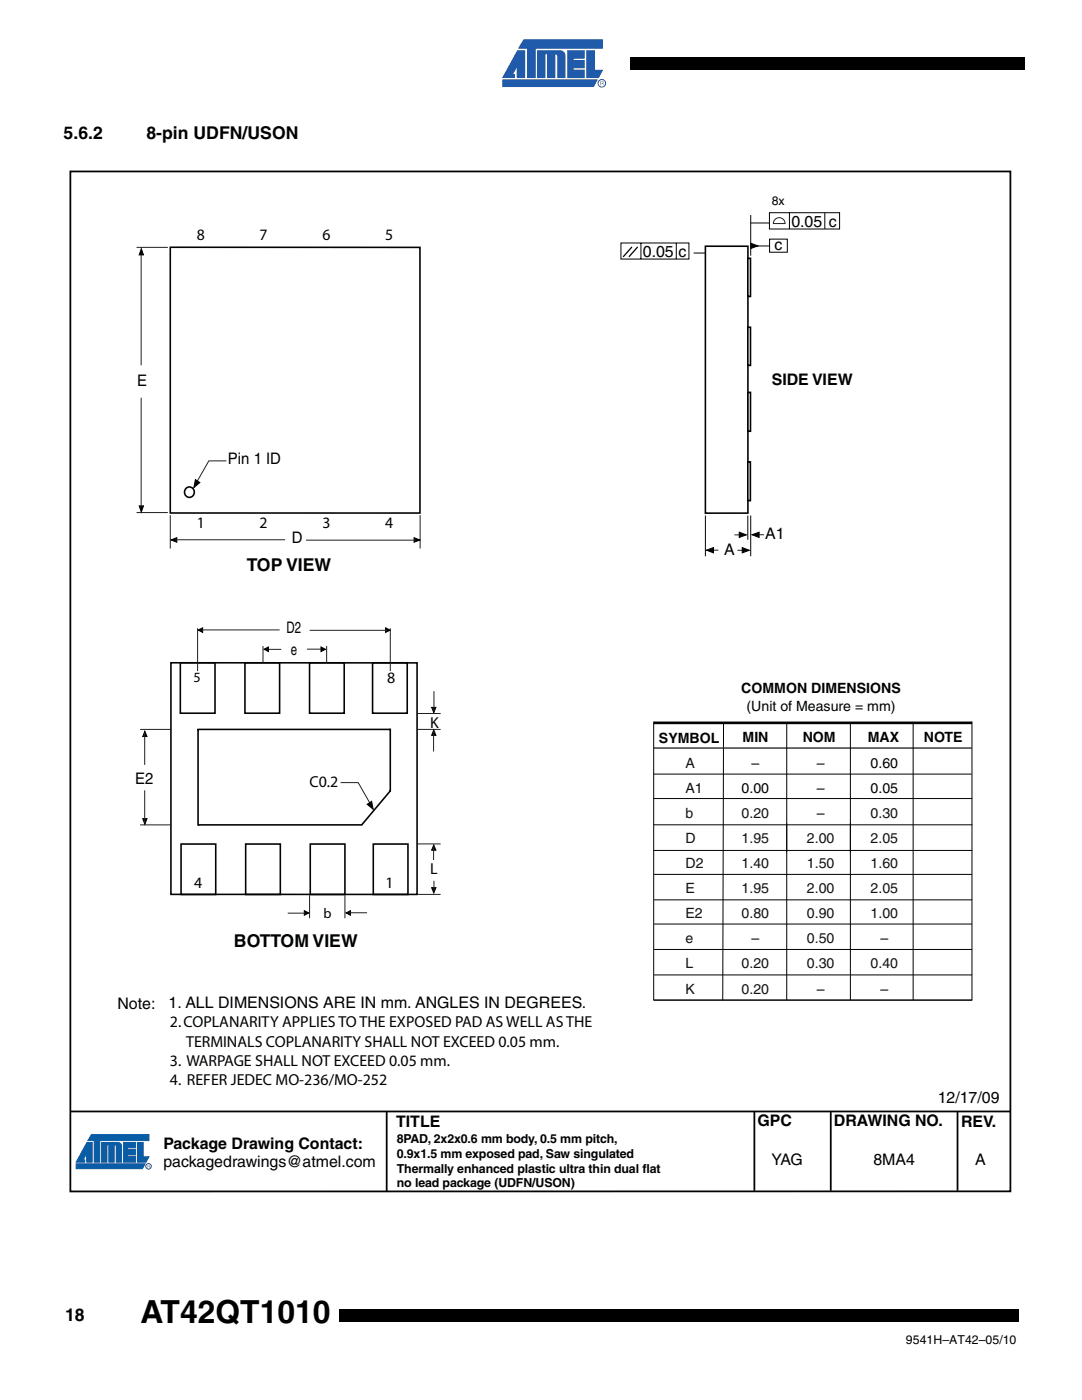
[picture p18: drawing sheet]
<svg xmlns="http://www.w3.org/2000/svg" width="216mm" height="279mm" viewBox="0 0 216 279" stroke-linecap="round" stroke-linejoin="round" font-family="sans-serif">
<defs><g id="words">
<text font-size="6.3" x="28" y="264">AT42QT1010</text>
<g font-size="3.5">
<text x="12.7" y="27.7">5.6.2</text>
<text x="29.2" y="27.7">8-pin UDFN/USON</text>
<text x="13" y="263.7">18</text>
</g>
<g font-size="3.5" fill="#010203">
<text x="49.3" y="114">TOP VIEW</text>
<text x="46.7" y="188.9">BOTTOM VIEW</text>
</g>
<g font-size="3.2" fill="#010203">
<text x="39.3" y="47.8">8</text>
<text x="51.8" y="47.8">7</text>
<text x="64.3" y="47.8">6</text>
<text x="76.8" y="47.8">5</text>
<text x="157.9" y="45.3">0.05</text>
<text x="165.4" y="45.3">c</text>
<text x="128.3" y="51.3">0.05</text>
<text x="135.4" y="51.3">c</text>
<text x="154.5" y="49.9">c</text>
<text x="27.3" y="77.1">E</text>
<text x="154" y="76.8">SIDE VIEW</text>
<text x="45.5" y="92.7">Pin 1 ID</text>
<text x="39.3" y="105.3">1</text>
<text x="51.8" y="105.3">2</text>
<text x="64.3" y="105.3">3</text>
<text x="76.8" y="105.3">4</text>
<text x="152.7" y="107.6">A1</text>
<text x="58.2" y="108.4">D</text>
<text x="144.5" y="110.7">A</text>
<text x="57.2" y="126.4">D2</text>
<text x="58" y="130.7">e</text>
<text x="77.3" y="136.3">8</text>
<text x="85.8" y="145.2">K</text>
<text x="27" y="156.5">E2</text>
<text x="61.8" y="157.1">C0.2</text>
<text x="38.7" y="177.2">4</text>
<text x="76.9" y="177.2">1</text>
<text x="85.8" y="174.5">L</text>
<text x="23.4" y="201.4">Note:</text>
<text x="33.6" y="201.2">1. ALL DIMENSIONS ARE IN mm. ANGLES IN DEGREES.</text>
<text x="33.9" y="205.1">2. COPLANARITY APPLIES TO THE EXPOSED PAD AS WELL AS THE</text>
<text x="37.1" y="208.9">TERMINALS COPLANARITY SHALL NOT EXCEED 0.05 mm.</text>
<text x="33.9" y="212.7">3. WARPAGE SHALL NOT EXCEED 0.05 mm.</text>
<text x="33.9" y="216.5">4. REFER JEDEC MO-236/MO-252</text>
<text x="187.1" y="220">12/17/09</text>
<text x="79" y="224.8">TITLE</text>
<text x="151.2" y="224.8">GPC</text>
<text x="166.4" y="224.8">DRAWING NO.</text>
<text x="191.8" y="224.9">REV.</text>
<text x="32.6" y="232.8">packagedrawings@atmel.com</text>
<text x="32.6" y="229.3">Package Drawing Contact:</text>
<text x="153.9" y="232.5">YAG</text>
<text x="174.3" y="232.5">8MA4</text>
<text x="194.6" y="232.5">A</text>
</g>
<g font-size="2.8" fill="#010203">
<text x="38.6" y="136.2">5</text>
<text x="147.9" y="138.3">COMMON DIMENSIONS</text>
<text x="149" y="141.8">(Unit of Measure = mm)</text>
<text x="131.5" y="148.2">SYMBOL</text>
<text x="148.2" y="148">MIN</text>
<text x="160.2" y="148.1">NOM</text>
<text x="173.1" y="148">MAX</text>
<text x="184.4" y="148.1">NOTE</text>
<text x="149.9" y="153.2">–</text>
<text x="163" y="153.2">–</text>
<text x="173.7" y="153.2">0.60</text>
<text x="148" y="158.2">0.00</text>
<text x="163" y="158.2">–</text>
<text x="173.7" y="158.2">0.05</text>
<text x="163" y="163.2">–</text>
<text x="64.5" y="183.3">b</text>
<text x="149.9" y="188.3">–</text>
<text x="175.7" y="188.3">–</text>
<text x="163" y="198.3">–</text>
<text x="175.7" y="198.3">–</text>
</g>
<g font-size="2.8" fill="#101417">
<text x="136.8" y="153.2">A</text>
<text x="136.8" y="158.2">A1</text>
<text x="136.8" y="163.2">b</text>
<text x="148" y="163.2">0.20</text>
<text x="173.7" y="163.2">0.30</text>
<text x="136.8" y="168.2">D</text>
<text x="136.8" y="173.2">D2</text>
<text x="148" y="168.2">1.95</text>
<text x="148" y="173.2">1.40</text>
<text x="161" y="168.2">2.00</text>
<text x="161" y="173.2">1.50</text>
<text x="173.7" y="168.2">2.05</text>
<text x="173.7" y="173.2">1.60</text>
<text x="136.8" y="178.3">E</text>
<text x="148" y="178.3">1.95</text>
<text x="161" y="178.3">2.00</text>
<text x="173.7" y="178.3">2.05</text>
<text x="136.8" y="183.3">E2</text>
<text x="148" y="183.3">0.80</text>
<text x="161" y="183.3">0.90</text>
<text x="173.7" y="183.3">1.00</text>
<text x="136.8" y="188.3">e</text>
<text x="161" y="188.3">0.50</text>
<text x="136.8" y="193.3">L</text>
<text x="148" y="193.3">0.20</text>
<text x="161" y="193.3">0.30</text>
<text x="173.7" y="193.3">0.40</text>
<text x="136.8" y="198.3">K</text>
<text x="148" y="198.3">0.20</text>
</g>
<g font-size="2.5" fill="#010203">
<text x="154" y="40.9">8x</text>
<text x="79.2" y="228.1">8PAD, 2x2x0.6 mm body, 0.5 mm pitch,</text>
<text x="79.2" y="231">0.9x1.5 mm exposed pad, Saw singulated</text>
<text x="79.2" y="234">Thermally enhanced plastic ultra thin dual flat</text>
<text x="79.2" y="237">no lead package (UDFN/USON)</text>
</g>
<text font-size="2.5" x="180.8" y="268.1">9541H–AT42–05/10</text>
</g></defs>
<path d="M103.3 10.1h1.4v5.4h-1.5v-2.4l-1 1.8h.5v.6h-2.3z" fill="#1f5baa"/>
<path d="M103.3 10.1h1.4v5.4h-1.5v-2.4l-1 1.8h.5v.6h-2.3z" fill="none" stroke="#1f5baa" stroke-width=".2"/>
<path d="M117.1 10.1h1.5v3.9h1.6l-.8 1.5h-2.3z" fill="#1f5baa"/>
<path d="M117.1 10.1h1.5v3.9h1.6l-.8 1.5h-2.3z" fill="none" stroke="#1f5baa" stroke-width=".2"/>
<path d="M100.3 15.9h18.8l-.7 1.4h-18.1z" fill="#1f5baa"/>
<path d="M100.3 15.9h18.8l-.7 1.4h-18.1z" fill="none" stroke="#1f5baa" stroke-width=".2"/>
<path d="M104.5 8h15.7v1.6h-13.4v5.9h-1.5v-5.9h-1.8z" fill="#1f5baa"/>
<path d="M104.5 8h15.7v1.6h-13.4v5.9h-1.5v-5.9h-1.8z" fill="none" stroke="#1f5baa" stroke-width=".2"/>
<path d="M107.3 10.1h4.3a1 1 0 0 1 1.1 1.1v4.3h-1.4v-4.3a.49 .49 0 0 0-.6-.5v4.8h-1.4v-4.8h-.6v4.8h-1.4z" fill="#1f5baa"/>
<path d="M107.3 10.1h4.3a1 1 0 0 1 1.1 1.1v4.3h-1.4v-4.3a.49 .49 0 0 0-.6-.5v4.8h-1.4v-4.8h-.6v4.8h-1.4z" fill="none" stroke="#1f5baa" stroke-width=".2"/>
<path d="M113.3 10.1h3.3v1.5h-2.2v.5h2.2v1.4h-2.2v.5h2.2v1.5h-3.3z" fill="#1f5baa"/>
<g fill="none" stroke="#1f5baa" stroke-width=".2">
<path d="M113.3 10.1h3.3v1.5h-2.2v.5h2.2v1.4h-2.2v.5h2.2v1.5h-3.3z"/>
<circle cx="120.1" cy="16.6" r=".75"/>
</g>
<path d="M119.9 16.3h.4v.3h-.4zM119.8 16.2v.8h.1v-.3h.4v.3h.1l-.1-.7z" fill="#1f5baa"/>
<path d="M67.7 261.3h148.2v2.5h-148.2z" fill="#000"/>
<path d="M203.4 253.9h12.5v12.7h-12.5z" fill="#fff"/>
<path d="M125.8 11.5h1.2v2.4h-1.2zM127 11.5h77.4v2.4h-77.4z" fill="#000"/>
<path d="M12.7 30.3h190.5v208.8h-190.5z" fill="#fff"/>
<path d="M14 34.2h187.6v203.6h-187.6zM14 221.8h187.6M77.2 221.8v15.9M150.5 221.8v15.8M165.8 221.8v15.8M191.1 221.8v15.8" fill="none" stroke="#010203" stroke-width=".35"/>
<path d="M17.3 228h1.1v3.9h-1.1v-1.7l-.7 1.3h.3v.4h-1.7z" fill="#095ca6"/>
<path d="M17.3 228h1.1v3.9h-1.1v-1.7l-.7 1.3h.3v.4h-1.7z" fill="none" stroke="#095ca6" stroke-width=".2"/>
<path d="M27.4 228h1.2v2.9h1.1l-.6 1h-1.7z" fill="#095ca6"/>
<path d="M27.4 228h1.2v2.9h1.1l-.6 1h-1.7z" fill="none" stroke="#095ca6" stroke-width=".2"/>
<path d="M15.2 232.3h13.7l-.5 .9h-13.2z" fill="#095ca6"/>
<path d="M15.2 232.3h13.7l-.5 .9h-13.2z" fill="none" stroke="#095ca6" stroke-width=".2"/>
<path d="M18.2 226.4h11.5v1.2h-9.8v4.3h-1.1v-4.3h-1.3z" fill="#095ca6"/>
<path d="M18.2 226.4h11.5v1.2h-9.8v4.3h-1.1v-4.3h-1.3z" fill="none" stroke="#095ca6" stroke-width=".2"/>
<path d="M20.3 228h3.2a.72 .72 0 0 1 .8 .8v3.1h-1.1v-3.1l-.1-.3-.3-.1v3.5h-1.1v-3.5h-.4v3.5h-1z" fill="#095ca6"/>
<path d="M20.3 228h3.2a.72 .72 0 0 1 .8 .8v3.1h-1.1v-3.1l-.1-.3-.3-.1v3.5h-1.1v-3.5h-.4v3.5h-1z" fill="none" stroke="#095ca6" stroke-width=".2"/>
<path d="M24.7 228h2.4v1.1h-1.7v.3h1.7v1.1h-1.7v.3h1.7v1.1h-2.4z" fill="#095ca6"/>
<g fill="none" stroke="#095ca6" stroke-width=".2">
<path d="M24.7 228h2.4v1.1h-1.7v.3h1.7v1.1h-1.7v.3h1.7v1.1h-2.4z"/>
<circle cx="29.6" cy="232.8" r=".55"/>
</g>
<path d="M29.4 232.5v.5l.1-.2h.3l.1 .2-.1-.5zM29.5 232.5l.3 .1v.1h-.3z" fill="#095ca6"/>
<g fill="none" stroke="#010203" stroke-width=".2">
<path d="M130.4 159.4h63.6M130.4 144v55.6h63.5v-55.6M130.5 154.5h63.4M144.4 144.3l-.2 55.4M157 144.3v55.4M169.7 144.2v55.4M182.2 144.2v55.4M130.4 164.6h63.6M130.4 169.7h63.6M130.5 174.5h63.5M130.5 179.6h63.5M130.5 194.6h63.5"/>
<path d="M130.5 199.6h63.5M130.5 184.4h63.5M130.5 189.5h63.5"/>
</g>
<path d="M130.4 144.3h63.5" fill="none" stroke="#010203" stroke-width=".53"/>
<path d="M130.4 149.3h63.5" fill="none" stroke="#231f20" stroke-width=".26"/>
<path d="M34 49.3l49.8 .1v53h-49.8z" fill="none" stroke="#010203" stroke-width=".32"/>
<path d="M27.3 49.4h6.2M45.2 92h-3.5l-2.6 4.4M27.3 102.3h6.2M34 102.8v6.7M83.8 102.8v6.7" fill="none" stroke="#231f20" stroke-width=".2"/>
<path d="M39 95.7l.9 .6-1.2 1z" fill="#010203"/>
<path d="M39 95.7l.9 .6-1.2 1z" fill="none" stroke="#010203" stroke-width=".2"/>
<circle cx="37.8" cy="98.2" r="1.01" fill="none" stroke="#010203" stroke-width=".32"/>
<path d="M27.8 101h.8l-.4 1.2z" fill="#010203"/>
<path d="M27.8 101h.8l-.4 1.2z" fill="none" stroke="#010203" stroke-width=".21"/>
<path d="M28.2 79.4v21.8" fill="none" stroke="#231f20" stroke-width=".2"/>
<path d="M28.2 49.6l.4 1.3h-.8z" fill="#010203"/>
<path d="M28.2 49.6l.4 1.3h-.8z" fill="none" stroke="#010203" stroke-width=".21"/>
<path d="M28.2 50.9v22" fill="none" stroke="#231f20" stroke-width=".2"/>
<path d="M82.6 107.3l1.2 .5-1.2 .4z" fill="#010203"/>
<path d="M82.6 107.3l1.2 .5-1.2 .4z" fill="none" stroke="#010203" stroke-width=".21"/>
<path d="M61.1 107.8h21.9" fill="none" stroke="#231f20" stroke-width=".2"/>
<path d="M34.1 107.8l1.2-.5v.9z" fill="#010203"/>
<path d="M34.1 107.8l1.2-.5v.9z" fill="none" stroke="#010203" stroke-width=".21"/>
<path d="M34.9 107.7h22M39.4 125.4v8.5M77.9 125.4v8.5" fill="none" stroke="#231f20" stroke-width=".2"/>
<path d="M34.1 132.3h49.1v46.2h-49.1z" fill="none" stroke="#010203" stroke-width=".32"/>
<path d="M77 125.3l.8 .5-.8 .4z" fill="#010203"/>
<path d="M77 125.3l.8 .5-.8 .4z" fill="none" stroke="#010203" stroke-width=".21"/>
<path d="M61.8 125.8h15.4" fill="none" stroke="#231f20" stroke-width=".2"/>
<path d="M39.5 125.7l.9-.4v.9z" fill="#010203"/>
<path d="M39.5 125.7l.9-.4v.9z" fill="none" stroke="#010203" stroke-width=".21"/>
<path d="M40.2 125.7h15.6M28 145.6h6.2M28 164.6h6.2" fill="none" stroke="#231f20" stroke-width=".2"/>
<g fill="none" stroke="#010203" stroke-width=".32">
<path d="M36 132.3h6.9v10h-6.9zM48.9 132.3h6.9v10h-6.9zM61.8 132.3h6.9v10h-6.9zM74.3 132.3h7v10h-7zM39.4 145.6h38.5M39.5 145.6v19.2M77.9 145.4v12.5M77.9 157.8l-5.7 6.9M36.1 168.4h6.9v10.1h-6.9zM39.5 164.6h32.8M49 168.4h6.9v10.1h-6.9zM61.9 168.4h6.9v10.1h-6.9z"/>
<path d="M74.5 168.4h6.9v10.1h-6.9z"/>
</g>
<path d="M28.5 163.4h.8l-.4 1.1z" fill="#010203"/>
<path d="M28.5 163.4h.8l-.4 1.1z" fill="none" stroke="#010203" stroke-width=".21"/>
<path d="M28.9 157.7v6.6" fill="none" stroke="#231f20" stroke-width=".2"/>
<path d="M28.9 145.9l.4 1.1h-.8z" fill="#010203"/>
<path d="M28.9 145.9l.4 1.1h-.8z" fill="none" stroke="#010203" stroke-width=".21"/>
<path d="M28.9 146.2v6.5M61.8 178.7v4.6M68.8 178.7v4.6" fill="none" stroke="#231f20" stroke-width=".2"/>
<path d="M60.7 181.8l.9 .4-.9 .4z" fill="#010203"/>
<path d="M60.7 181.8l.9 .4-.9 .4z" fill="none" stroke="#010203" stroke-width=".21"/>
<path d="M57.4 182.2h3.6" fill="none" stroke="#231f20" stroke-width=".2"/>
<path d="M69.1 182.2l.8-.4v.8z" fill="#010203"/>
<path d="M69.1 182.2l.8-.4v.8z" fill="none" stroke="#010203" stroke-width=".21"/>
<path d="M52.5 128.9v3.4M53 129.6h3.1M65.2 128.9v3.4M69.7 182.2h3.5" fill="none" stroke="#231f20" stroke-width=".2"/>
<path d="M52.7 129.6l.9-.5v.9z" fill="#010203"/>
<path d="M52.7 129.6l.9-.5v.9z" fill="none" stroke="#010203" stroke-width=".21"/>
<path d="M61.3 129.6h3.3" fill="none" stroke="#231f20" stroke-width=".2"/>
<path d="M64.1 129.1l.8 .5-.8 .4z" fill="#010203"/>
<path d="M64.1 129.1l.8 .5-.8 .4z" fill="none" stroke="#010203" stroke-width=".21"/>
<path d="M83.2 142.4h4.7M83.3 145.6h4.6" fill="none" stroke="#231f20" stroke-width=".2"/>
<path d="M86.5 145.7l.5 1h-.9z" fill="#010203"/>
<path d="M86.5 145.7l.5 1h-.9z" fill="none" stroke="#010203" stroke-width=".21"/>
<path d="M86.5 145.9v4.1" fill="none" stroke="#231f20" stroke-width=".2"/>
<path d="M86.1 141.2h.9l-.4 1z" fill="#010203"/>
<path d="M86.1 141.2h.9l-.4 1z" fill="none" stroke="#010203" stroke-width=".21"/>
<path d="M86.6 137.9v4.1M83.2 168.4h4.7M83.3 178.5h4.6" fill="none" stroke="#231f20" stroke-width=".2"/>
<path d="M86.5 168.6l.5 1.1h-.9z" fill="#010203"/>
<path d="M86.5 168.6l.5 1.1h-.9z" fill="none" stroke="#010203" stroke-width=".21"/>
<path d="M86.5 168.9v2.7" fill="none" stroke="#231f20" stroke-width=".2"/>
<path d="M86.1 177.2h.9l-.4 1z" fill="#010203"/>
<path d="M86.1 177.2h.9l-.4 1z" fill="none" stroke="#010203" stroke-width=".21"/>
<path d="M154.8 43.7a1.17 1.17 0 0 1 1.2-.1 1.17 1.17 0 0 1 .7 1h-2.4l.1-.4zM86.6 175.8v2.2" fill="none" stroke="#231f20" stroke-width=".2"/>
<path d="M153.5 42.5h14v3.2h-14zM157.5 42.5v3.2M140.8 102.9v8.1M149.2 102.9v4.8M149.8 102.9v8.1" fill="none" stroke="#010203" stroke-width=".2"/>
<path d="M140.8 49.1h8.4v53.3h-8.4z" fill="none" stroke="#010203" stroke-width=".32"/>
<path d="M149.2 51.6h.6v7.6h-.6z" fill="#fff"/>
<path d="M149.2 51.6h.6v7.6h-.6z" fill="none" stroke="#010203" stroke-width=".32"/>
<path d="M149.2 92.2h.5v7.7h-.5z" fill="#fff"/>
<path d="M149.2 92.2h.5v7.7h-.5z" fill="none" stroke="#010203" stroke-width=".32"/>
<path d="M146.5 106.7l2.1 .1" fill="none" stroke="#231f20" stroke-width=".2"/>
<path d="M147.5 106.2l1.4 .5-1.4 .6z" fill="#010203"/>
<path d="M147.5 106.2l1.4 .5-1.4 .6z" fill="none" stroke="#010203" stroke-width=".21"/>
<path d="M150.4 106.7h2" fill="none" stroke="#231f20" stroke-width=".2"/>
<path d="M150.1 106.7l1.4-.5v1.1z" fill="#010203"/>
<path d="M150.1 106.7l1.4-.5v1.1z" fill="none" stroke="#010203" stroke-width=".21"/>
<path d="M141.3 109.8h2" fill="none" stroke="#231f20" stroke-width=".2"/>
<path d="M141 109.8l1.4-.5v1z" fill="#010203"/>
<path d="M141 109.8l1.4-.5v1z" fill="none" stroke="#010203" stroke-width=".21"/>
<path d="M147.1 109.8h2.1" fill="none" stroke="#231f20" stroke-width=".2"/>
<path d="M148.1 109.3l1.4 .5-1.4 .5z" fill="#010203"/>
<path d="M148.1 109.3l1.4 .5-1.4 .5z" fill="none" stroke="#010203" stroke-width=".21"/>
<path d="M149.2 78.3h.6v7.8h-.6z" fill="#fff"/>
<path d="M149.2 78.3h.6v7.8h-.6z" fill="none" stroke="#010203" stroke-width=".32"/>
<path d="M149.2 65.3h.6v7.6h-.6z" fill="#fff"/>
<path d="M149.2 65.3h.6v7.6h-.6z" fill="none" stroke="#010203" stroke-width=".32"/>
<path d="M149.8 42.9v8.1M149.8 44.5h3.8" fill="none" stroke="#010203" stroke-width=".2"/>
<path d="M149.8 48.5l1.4 .6-1.4 .5z" fill="#010203"/>
<path d="M149.8 48.5l1.4 .6-1.4 .5z" fill="none" stroke="#010203" stroke-width=".21"/>
<path d="M123.9 48.5h13.6v3.2h-13.6zM127.9 48.5v3.2M134.9 48.5v3.2M138.4 50.5h2.4M150.5 49.1h3.1M153.6 47.7h3.5v2.6h-3.5zM164.6 42.5v3.2" fill="none" stroke="#010203" stroke-width=".2"/>
<path d="M126 49.3l-1.6 1.9M127.2 49.3l-1.7 1.9" fill="none" stroke="#010203" stroke-width=".25"/>
<path d="M68 156.2h3.5l2.5 4.5" fill="none" stroke="#231f20" stroke-width=".2"/>
<path d="M73.3 160.5l.9-.6 .3 1.6z" fill="#010203"/>
<path d="M73.3 160.5l.9-.6 .3 1.6z" fill="none" stroke="#010203" stroke-width=".2"/>
<use href="#words"/>
</svg>
